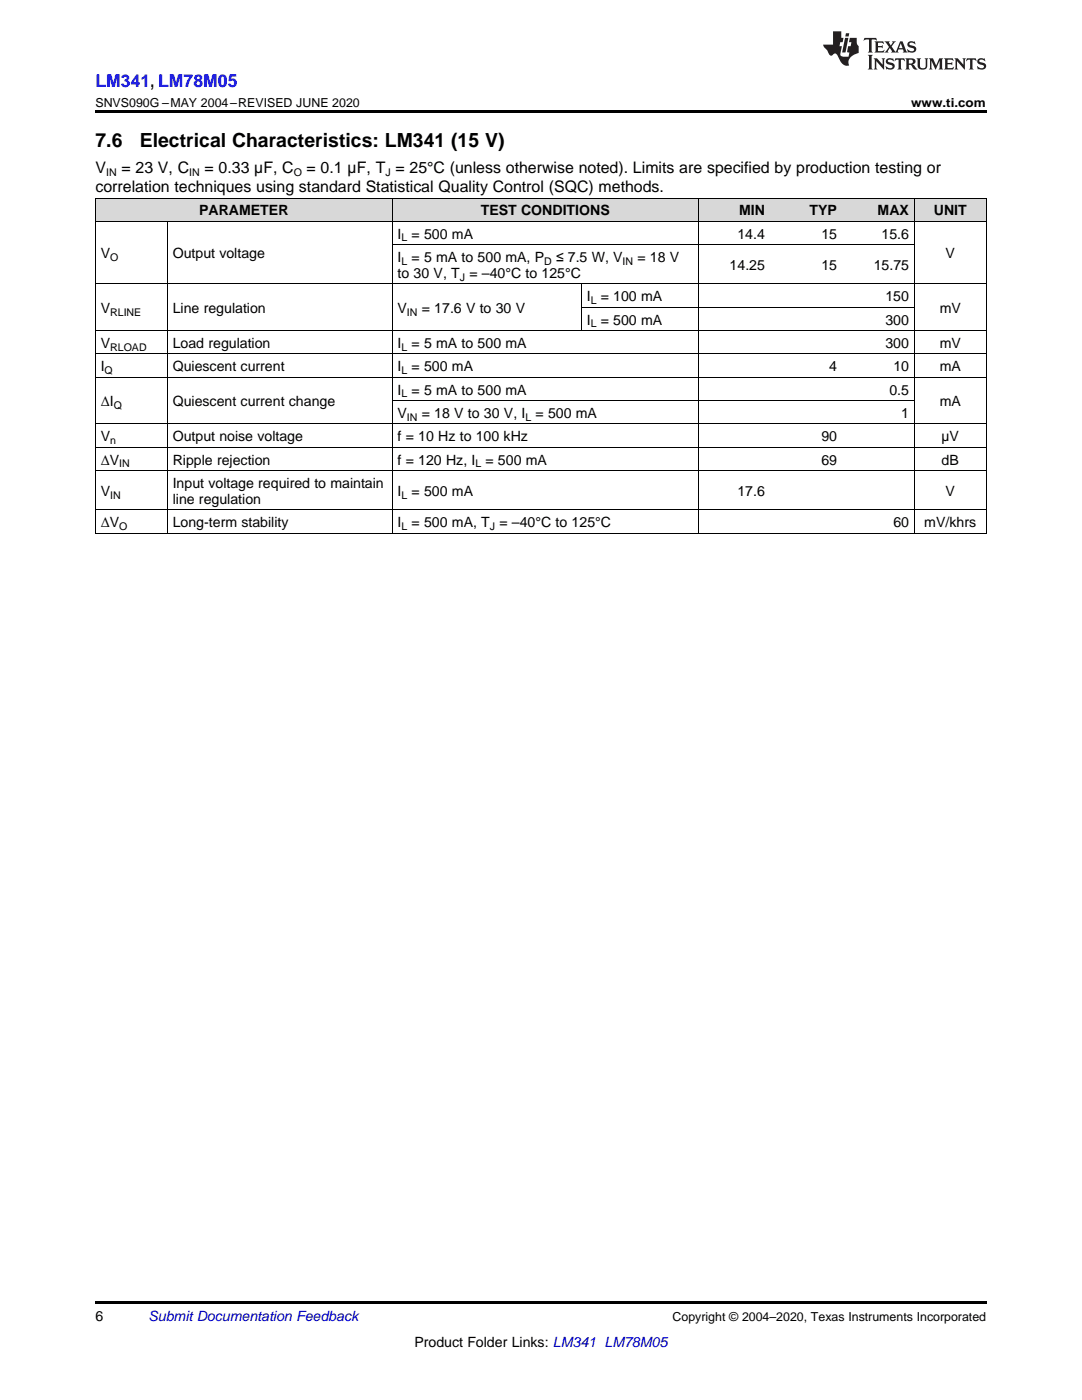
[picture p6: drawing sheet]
<svg xmlns="http://www.w3.org/2000/svg" width="216mm" height="279mm" viewBox="0 0 216 279" stroke-linecap="round" stroke-linejoin="round" font-family="sans-serif">
<defs><g id="words">
<g font-size="3.9">
<text x="19" y="29.3">7.6</text>
<text x="27.9" y="29.3">Electrical Characteristics: LM341 (15 V)</text>
</g>
<text font-size="3.5" fill="#00f" x="19" y="17.3">LM341, LM78M05</text>
<g font-size="3.2">
<text x="19" y="34.4">V</text>
<text x="24.2" y="34.4">= 23 V, C</text>
<text x="40.8" y="34.4">= 0.33 µF, C</text>
<text x="61.2" y="34.4">= 0.1 µF, T = 25°C (unless otherwise noted). Limits are specified by production testing or</text>
<text x="19" y="38.3">correlation techniques using standard Statistical Quality Control (SQC) methods.</text>
</g>
<g font-size="2.8">
<text x="39.7" y="43">PARAMETER</text>
<text x="79.3" y="47.6">I</text>
<text x="82.1" y="47.6">= 500 mA</text>
<text x="95.9" y="43">TEST CONDITIONS</text>
<text x="147.1" y="47.6">14.4</text>
<text x="147.5" y="43">MIN</text>
<text x="161.5" y="43">TYP</text>
<text x="163.9" y="47.6">15</text>
<text x="175.1" y="43">MAX</text>
<text x="175.9" y="47.6">15.6</text>
<text x="186.3" y="43">UNIT</text>
<text x="20.1" y="51.5">V</text>
<text x="34.5" y="51.5">Output voltage</text>
<text x="79.3" y="52.3">I</text>
<text x="82.1" y="52.3">= 5 mA to 500 mA, P</text>
<text x="110.9" y="52.3">≤ 7.5 W, V</text>
<text x="127.2" y="52.3">= 18 V</text>
<text x="145.6" y="53.9">14.25</text>
<text x="163.9" y="53.9">15</text>
<text x="174.3" y="53.9">15.75</text>
<text x="188.7" y="51.5">V</text>
<text x="79.3" y="55.5">to 30 V, T = –40°C to 125°C</text>
<text x="20.1" y="62.4">V</text>
<text x="34.5" y="62.4">Line regulation</text>
<text x="79.3" y="62.4">V</text>
<text x="84.2" y="62.4">= 17.6 V to 30 V</text>
<text x="117.1" y="60.1">I</text>
<text x="117.1" y="64.8">I</text>
<text x="119.9" y="60.1">= 100 mA</text>
<text x="119.9" y="64.8">= 500 mA</text>
<text x="176.7" y="60.1">150</text>
<text x="176.7" y="64.8">300</text>
<text x="187.5" y="62.4">mV</text>
<text x="20.1" y="69.4">V</text>
<text x="34.5" y="69.4">Load regulation</text>
<text x="79.3" y="69.4">I</text>
<text x="82.1" y="69.4">= 5 mA to 500 mA</text>
<text x="176.7" y="69.4">300</text>
<text x="187.5" y="69.4">mV</text>
<text x="20.1" y="74.1">I</text>
<text x="34.5" y="74.1">Quiescent current</text>
<text x="79.3" y="74.1">I</text>
<text x="82.1" y="74.1">= 500 mA</text>
<text x="165.5" y="74.1">4</text>
<text x="178.3" y="74.1">10</text>
<text x="187.5" y="74.1">mA</text>
<text x="20.1" y="81.1">ΔI</text>
<text x="34.5" y="81.1">Quiescent current change</text>
<text x="79.3" y="78.7">I</text>
<text x="79.3" y="83.4">V</text>
<text x="82.1" y="78.7">= 5 mA to 500 mA</text>
<text x="84.2" y="83.4">= 18 V to 30 V, I</text>
<text x="106.9" y="83.4">= 500 mA</text>
<text x="177.5" y="78.7">0.5</text>
<text x="179.8" y="83.4">1</text>
<text x="187.5" y="81.1">mA</text>
<text x="20.1" y="88.1">V</text>
<text x="34.5" y="88.1">Output noise voltage</text>
<text x="79.3" y="88.1">f = 10 Hz to 100 kHz</text>
<text x="163.9" y="88.1">90</text>
<text x="187.9" y="88.1">µV</text>
<text x="20.1" y="92.7">ΔV</text>
<text x="34.5" y="92.7">Ripple rejection</text>
<text x="79.3" y="92.7">f = 120 Hz, I</text>
<text x="96.9" y="92.7">= 500 mA</text>
<text x="163.9" y="92.7">69</text>
<text x="187.9" y="92.7">dB</text>
<text x="20.1" y="99">V</text>
<text x="34.5" y="97.4">Input voltage required to maintain</text>
<text x="34.5" y="100.5">line regulation</text>
<text x="79.3" y="99">I</text>
<text x="82.1" y="99">= 500 mA</text>
<text x="147.1" y="99">17.6</text>
<text x="188.7" y="99">V</text>
<text x="20.1" y="105.2">ΔV</text>
<text x="34.5" y="105.2">Long-term stability</text>
<text x="79.3" y="105.2">I</text>
<text x="82.1" y="105.2">= 500 mA, T = –40°C to 125°C</text>
<text x="178.3" y="105.2">60</text>
<text x="184.4" y="105.2">mV/khrs</text>
<text x="19" y="263.6">6</text>
<text x="82.7" y="268.9">Product Folder Links: LM341 LM78M05</text>
</g>
<text font-size="2.8" fill="#0000c8" x="29.6" y="263.6">Submit Documentation Feedback</text>
<g font-size="2.5">
<text x="19" y="21.4">SNVS090G –MAY 2004–REVISED JUNE 2020</text>
<text x="181.8" y="21.4">www.ti.com</text>
<text x="134.2" y="263.6">Copyright © 2004–2020, Texas Instruments Incorporated</text>
</g>
<g font-size="2.1">
<text x="21.2" y="35.1">IN</text>
<text x="37.8" y="35.1">IN</text>
<text x="58.6" y="35.1">O</text>
<text x="76.9" y="35.1">J</text>
<text x="22" y="52.1">O</text>
<text x="80.1" y="48.2">L</text>
<text x="80.1" y="52.8">L</text>
<text x="108.6" y="52.8">D</text>
<text x="124.2" y="52.8">IN</text>
<text x="91.8" y="56">J</text>
<text x="22" y="63">RLINE</text>
<text x="81.2" y="63">IN</text>
<text x="117.9" y="60.7">L</text>
<text x="117.9" y="65.3">L</text>
<text x="22" y="70">RLOAD</text>
<text x="80.1" y="70">L</text>
<text x="20.9" y="74.6">Q</text>
<text x="80.1" y="74.6">L</text>
<text x="22.7" y="81.6">Q</text>
<text x="80.1" y="79.3">L</text>
<text x="81.2" y="84">IN</text>
<text x="104.8" y="84">L</text>
<text x="22" y="88.6">n</text>
<text x="23.8" y="93.3">IN</text>
<text x="94.9" y="93.3">L</text>
<text x="22" y="99.5">IN</text>
<text x="80.1" y="99.5">L</text>
<text x="23.8" y="105.8">O</text>
<text x="80.1" y="105.8">L</text>
<text x="97.8" y="105.8">J</text>
</g>
</g></defs>
<g fill="#d8d8d8">
<path d="M19 39.6h14.4v4.6h-14.4z"/>
<path d="M33.4 39.6h44.9v4.6h-44.9z"/>
<path d="M78.3 39.6h37.7v4.6h-37.7z"/>
<path d="M116 39.6h23.3v4.6h-23.3z"/>
<path d="M139.3 39.6h14.4v4.6h-14.4z"/>
<path d="M153.7 39.6h14.4v4.6h-14.4z"/>
<path d="M168.1 39.6h14.4v4.6h-14.4z"/>
<path d="M182.5 39.6h14.3v4.6h-14.3z"/>
</g>
<path d="M19 22h177.8v.5h-177.8zM19 106.4l.2 .1zM78.2 106.4l.1 .1zM115.9 106.4l.1 .1zM139.2 106.4l.1 .1zM153.6 106.4l.1 .1zM168 106.4l.1 .1zM182.4 106.4l.1 .1zM196.7 106.4l.1 .1zM19 259.7h177.8v.5h-177.8z" fill="#000"/>
<g fill="none" stroke="#000" stroke-width=".2">
<path d="M19 39.5h177.8M19.1 39.5v67M78.2 39.5v67M139.3 39.5v67M182.4 39.5v67M196.8 39.5v67M19 56.7h177.8M19 44.2h177.8M33.4 44.2v62.3M78.3 48.8h104.2M116 56.7v9.3M19 75.3h177.8"/>
<path d="M19 70.6h177.8M19 66h177.8M78.3 80h104.2M116 61.3h66.5M19 93.9h177.8M19 89.3h177.8M19 84.6h177.8M19 106.4h177.8M19 101.8h177.8"/>
</g>
<g fill="#231f20">
<path d="M172.5 7.6l-.1 .5 .4-.2h.6v.1v2.1l-.2 .4h.9l-.2-.4v-2.1l.1-.1h.5l.5 .2-.2-.5zM174.5 8.3l.2 .3v1.5l-.2 .4h1.8l.2-.6a1.04 1.04 0 0 1-1.3 .2v-.7h.6l.3 .2v-.6l-.3 .2h-.6v-.6l.8-.1 .4 .3-.2-.5zM176.5 8.3l.9 1.1-.9 1.1h.8l-.2-.2 .4-.7 .5 .7-.2 .2h1.5l-.2-.2 .2-.4h.9l.1 .4-.2 .2h1l-.3-.3-.7-1.9h-.5l-.9 2-.8-1 .9-1h-.8l.1 .3-.4 .5-.3-.6 .1-.2zM179.7 8.6l.4 1h-.7zM181.3 8.4a.63 .63 0 0 0-.2 .7 .63 .63 0 0 0 .6 .4l.6 .2 .1 .2a.75 .75 0 0 1-.7 .4 .75 .75 0 0 1-.6-.5l.1 .7 .1-.1a1.11 1.11 0 0 0 1.5-.6 1.13 1.13 0 0 0-1.2-.8l-.1-.4a1.04 1.04 0 0 1 1.2 .2l-.2-.5-.2 .1-.4-.2zM173.2 10.9l.2 .4v2.2l-.2 .4h1l-.3-.4v-2.2l.3-.4zM174.3 11.6l.3 .4v1.5l-.3 .4h.8l-.2-.4v-1.3l1.5 1.7v-1.9l.2-.4h-.7l.2 .4v.9l-1.1-1.3zM177 11.8a.62 .62 0 0 0-.2 .7 .62 .62 0 0 0 .6 .4l.6 .1 .1 .3a.76 .76 0 0 1-.7 .3 .76 .76 0 0 1-.7-.4l.2 .7 .1-.1a1.11 1.11 0 0 0 1.5-.6 1.13 1.13 0 0 0-1.2-.8l-.1-.4a1.04 1.04 0 0 1 1.2 .2l-.2-.6-.2 .1-.5-.1zM178.7 11.6l-.2 .6a.61 .61 0 0 1 .8-.3v1.6l-.2 .4h.9l-.2-.4v-1.6a.63 .63 0 0 1 .7 .3l-.1-.6zM180.6 11.6l.3 .4v1.5l-.3 .4h1l-.2-.2-.1-.8 .6 .2a.76 .76 0 0 0 1.2 .7l-1-1a.58 .58 0 0 0 .6-.5 .58 .58 0 0 0-.5-.6zM181.4 11.9h.1a.45 .45 0 0 1 .5 .1 .45 .45 0 0 1 .1 .5l-.8 .2zM182.9 11.6l.2 .2a2.17 2.17 0 0 0 .3 1.9 .99 .99 0 0 0 1.6-.6v-1.1l.2-.4h-.7l.2 .2a1.92 1.92 0 0 1-.2 1.8 .6 .6 0 0 1-.9-.5v-1.1l.2-.4zM185.4 11.6l.2 .4v1.5l-.2 .4h.7l-.2-.4v-1.4l.8 1.8 .8-1.8v1.4l-.2 .4h.9l-.2-.4v-1.5l.2-.4h-.8l-.6 1.5-.6-1.5zM188.4 11.6l.2 .4v1.5l-.2 .4h1.8l.1-.6a1.04 1.04 0 0 1-1.2 .1v-.6h.5l.4 .2v-.6l-.4 .2h-.5v-.7h.8l.3 .3-.1-.6zM190.5 11.6l.2 .4v1.5l-.2 .4h.7l-.2-.4v-1.3l1.5 1.7v-1.9l.2-.4h-.7l.2 .4v.9l-1.1-1.3zM192.9 11.6l-.1 .6a.61 .61 0 0 1 .7-.3l.1 1.6-.3 .4h1l-.3-.4 .1-1.6a.63 .63 0 0 1 .7 .3l-.1-.6zM195.2 11.8a.62 .62 0 0 0-.2 .7 .62 .62 0 0 0 .6 .4l.6 .1 .1 .3a.76 .76 0 0 1-.7 .3 .76 .76 0 0 1-.6-.4l.1 .7 .1-.1a1.11 1.11 0 0 0 1.6-.6 1.13 1.13 0 0 0-1.3-.8l-.1-.4a1.04 1.04 0 0 1 1.2 .2l-.1-.6-.2 .1-.5-.1z"/>
<path d="M166.2 6.3v2.6h-1.9v.4l.8 .9a.91 .91 0 0 0 1 .8 .56 .56 0 0 1 .5-.3 .56 .56 0 0 1 .5 .3l.4 .8a1.53 1.53 0 0 0 1.9 1.2 1.54 1.54 0 0 1 1-2.1l.9-.3v-1.4a1.52 1.52 0 0 1-.4-1.6h-1.3l-.2 .8h.5l-.2 .8h-.5l-.1 1v.2l.4 .1-.2 .8a1.93 1.93 0 0 1-1.6-.3l.3-1.8h-.5l.2-.8h.4l.2-.8h-.4v-1.3zM168.6 7.6l-.6 2.9h.7l.6-2.9zM168.8 6.6l-.1 .7h.6l.2-.7z"/>
</g>
<use href="#words"/>
</svg>
